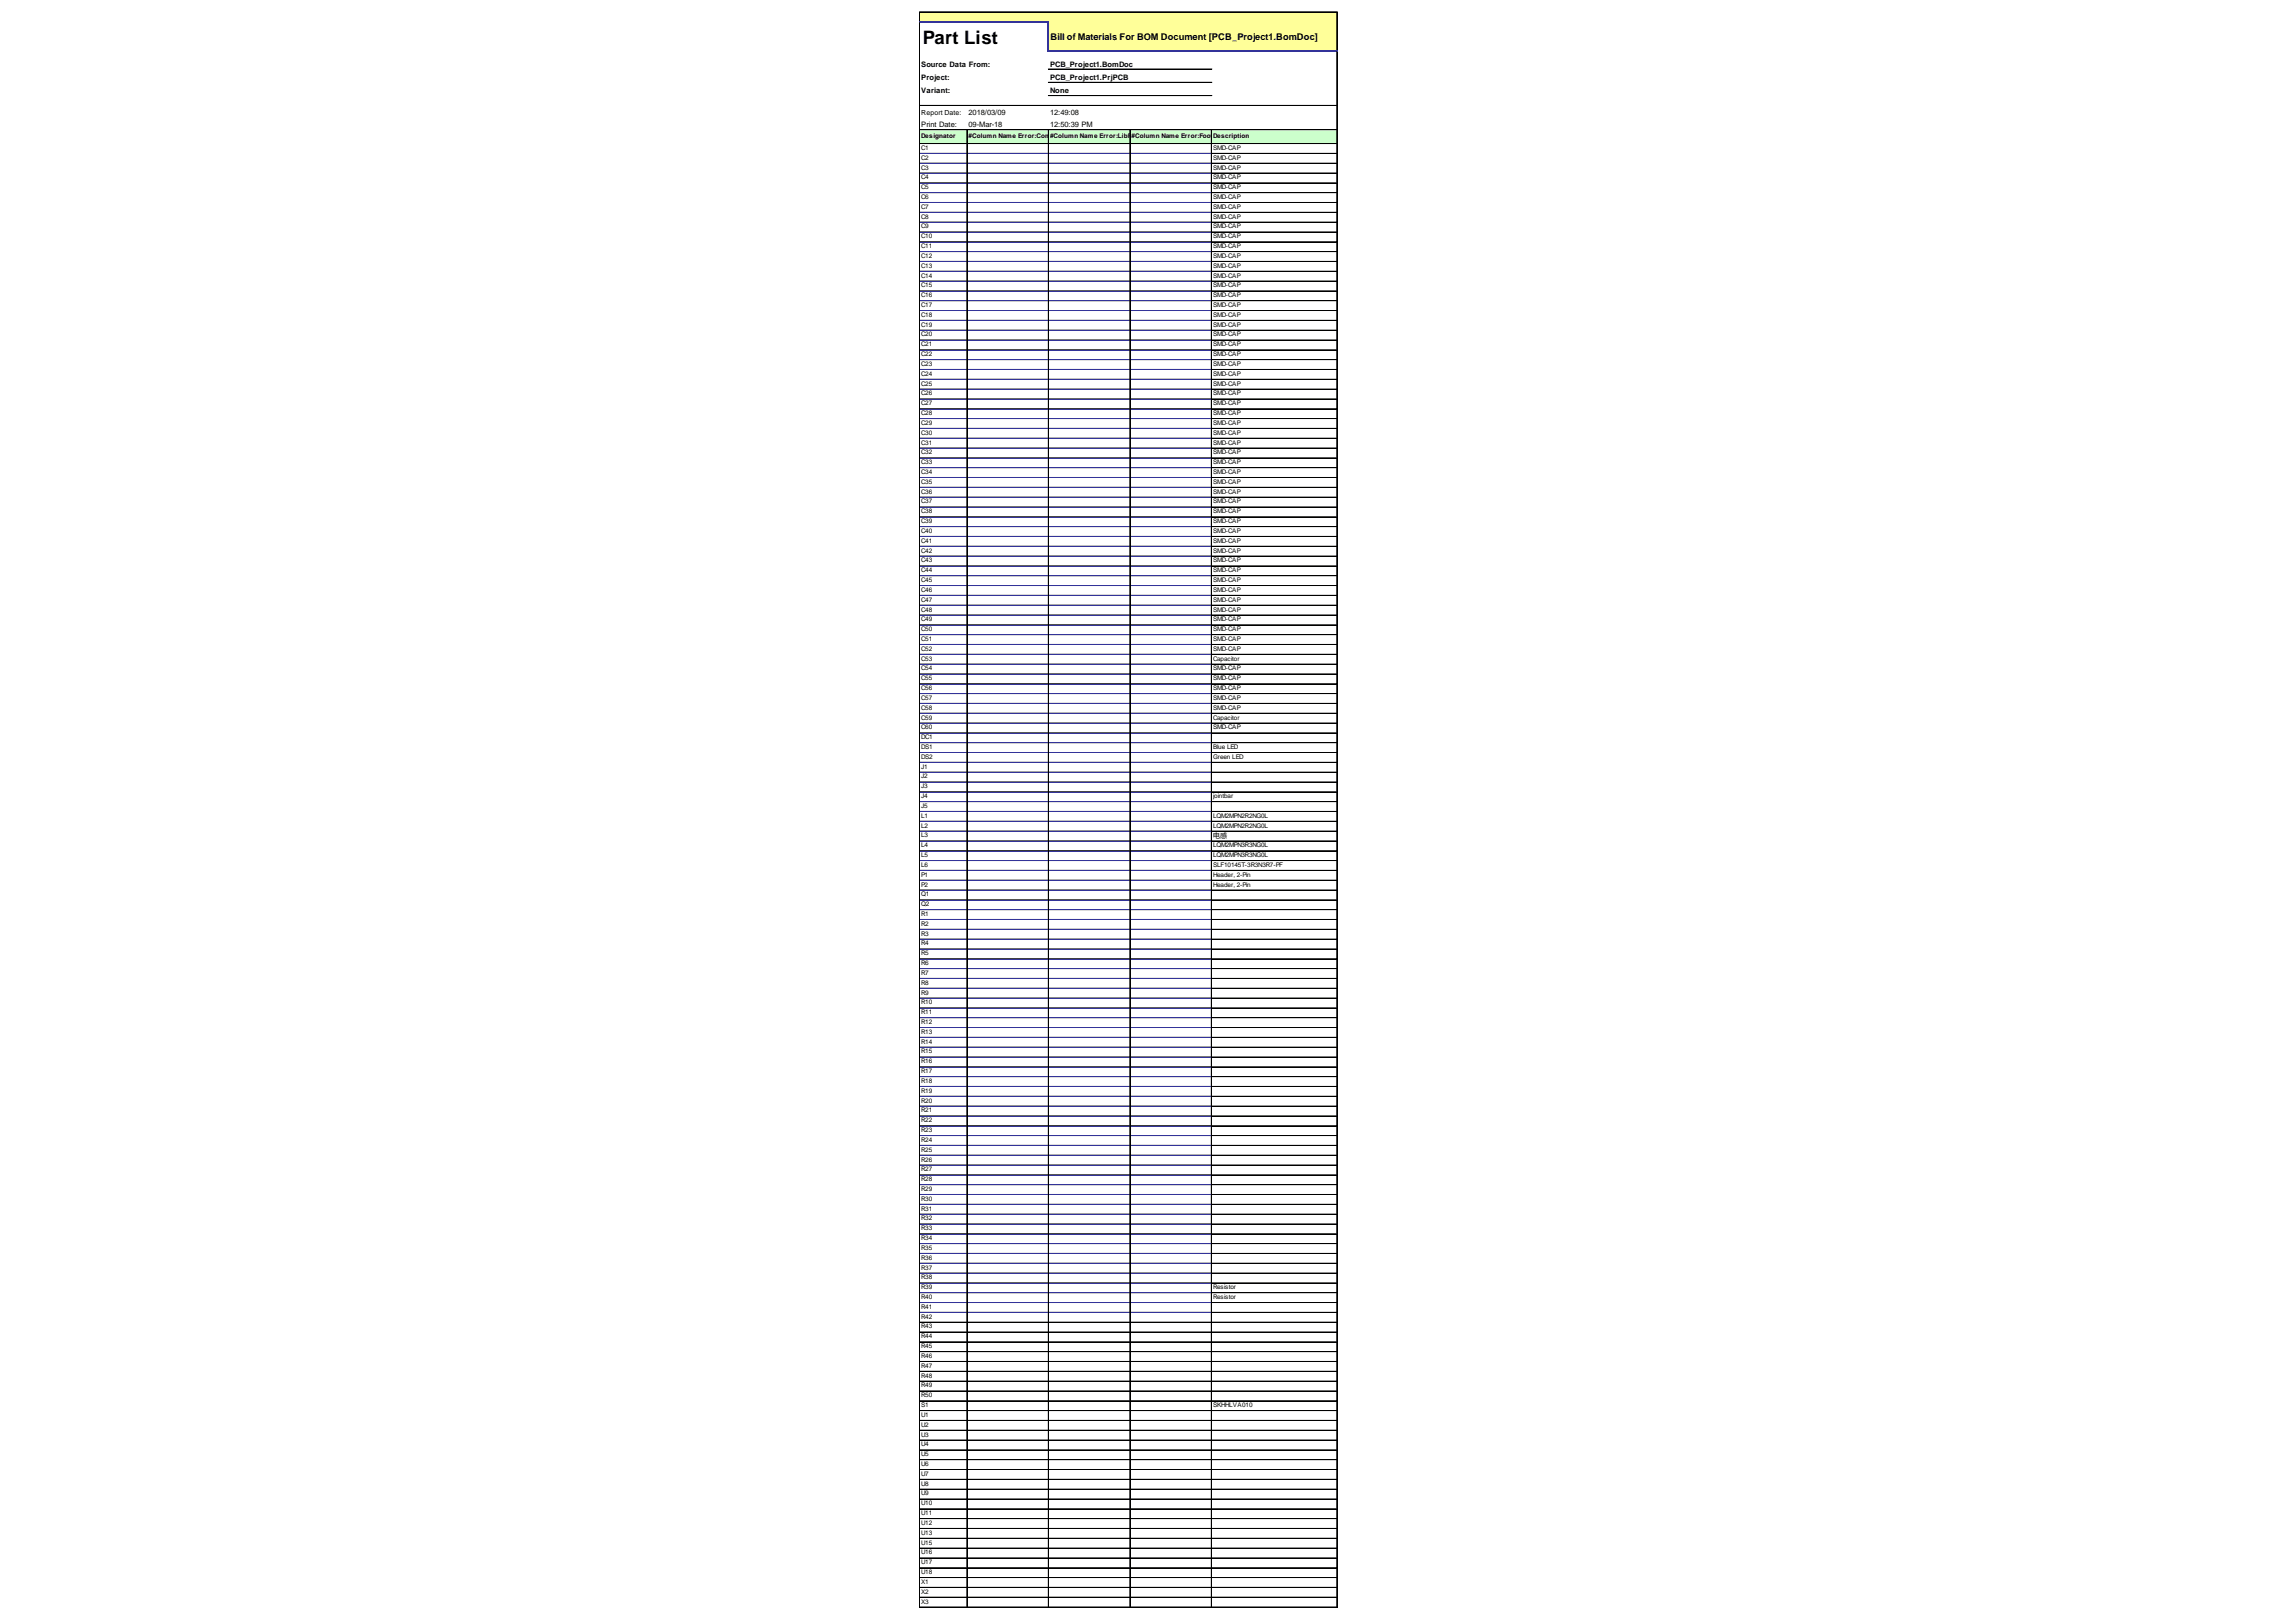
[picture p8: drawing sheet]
<svg xmlns="http://www.w3.org/2000/svg" width="297mm" height="210mm" viewBox="0 0 297 210" stroke-linecap="round" stroke-linejoin="round" font-family="sans-serif">
<defs><g id="words">
<text font-size="2.4" x="119.4" y="5.6">Part List</text>
<text font-size="1.2" x="135.9" y="5.2">Bill of Materials For BOM Document [PCB_Project1.BomDoc]</text>
<g font-size="1">
<text x="119.2" y="8.6">Source Data From:</text>
<text x="119.2" y="10.3">Project:</text>
<text x="135.9" y="8.6">PCB_Project1.BomDoc</text>
<text x="135.9" y="10.3">PCB_Project1.PrjPCB</text>
<text x="119.2" y="12.1">Variant:</text>
<text x="119.2" y="16.5">Print Date:</text>
<text x="125.3" y="14.9">2018/03/09</text>
<text x="125.3" y="16.5">09-Mar-18</text>
<text x="135.9" y="12.1">None</text>
<text x="135.9" y="14.9">12:49:08</text>
<text x="135.9" y="16.5">12:50:39 PM</text>
</g>
<g font-size=".9">
<text x="119.2" y="14.9">Report Date:</text>
<text x="156.9" y="108.4">电感</text>
</g>
<g font-size=".8">
<text x="119.2" y="17.9">Designator</text>
<text x="125.3" y="17.9">#Column Name Error:Com</text>
<text x="135.9" y="17.9">#melu</text>
<text x="136.3" y="17.9">Contmn Name Error:LibR#Column Name Error:Foot</text>
<text x="146.4" y="17.9">ef</text>
<text x="156.9" y="17.9">Drint</text>
<text x="157" y="17.9">pescription</text>
<text x="119.2" y="19.4">C1</text>
<text x="119.2" y="20.7">C2</text>
<text x="119.2" y="21.9">C3</text>
<text x="119.2" y="23.2">C4</text>
<text x="156.9" y="19.4">SMD-CAP</text>
<text x="156.9" y="20.7">SMD-CAP</text>
<text x="156.9" y="21.9">SMD-CAP</text>
<text x="156.9" y="23.2">SMD-CAP</text>
<text x="119.2" y="24.5">C5</text>
<text x="119.2" y="25.8">C6</text>
<text x="119.2" y="27">C7</text>
<text x="119.2" y="28.3">C8</text>
<text x="119.2" y="29.6">C9</text>
<text x="156.9" y="24.5">SMD-CAP</text>
<text x="156.9" y="25.8">SMD-CAP</text>
<text x="156.9" y="27">SMD-CAP</text>
<text x="156.9" y="28.3">SMD-CAP</text>
<text x="156.9" y="29.6">SMD-CAP</text>
<text x="119.2" y="30.8">C10</text>
<text x="119.2" y="32.1">C11</text>
<text x="119.2" y="33.4">C12</text>
<text x="119.2" y="34.6">C13</text>
<text x="119.2" y="35.9">C14</text>
<text x="156.9" y="30.8">SMD-CAP</text>
<text x="156.9" y="32.1">SMD-CAP</text>
<text x="156.9" y="33.4">SMD-CAP</text>
<text x="156.9" y="34.6">SMD-CAP</text>
<text x="156.9" y="35.9">SMD-CAP</text>
<text x="119.2" y="37.2">C15</text>
<text x="119.2" y="38.5">C16</text>
<text x="119.2" y="39.7">C17</text>
<text x="119.2" y="41">C18</text>
<text x="156.9" y="37.2">SMD-CAP</text>
<text x="156.9" y="38.5">SMD-CAP</text>
<text x="156.9" y="39.7">SMD-CAP</text>
<text x="156.9" y="41">SMD-CAP</text>
<text x="119.2" y="42.3">C19</text>
<text x="119.2" y="43.5">C20</text>
<text x="119.2" y="44.8">C21</text>
<text x="119.2" y="46.1">C22</text>
<text x="119.2" y="47.4">C23</text>
<text x="156.9" y="42.3">SMD-CAP</text>
<text x="156.9" y="43.5">SMD-CAP</text>
<text x="156.9" y="44.8">SMD-CAP</text>
<text x="156.9" y="46.1">SMD-CAP</text>
<text x="156.9" y="47.4">SMD-CAP</text>
<text x="119.2" y="48.6">C24</text>
<text x="119.2" y="49.9">C25</text>
<text x="119.2" y="51.2">C26</text>
<text x="119.2" y="52.4">C27</text>
<text x="119.2" y="53.7">C28</text>
<text x="156.9" y="48.6">SMD-CAP</text>
<text x="156.9" y="49.9">SMD-CAP</text>
<text x="156.9" y="51.2">SMD-CAP</text>
<text x="156.9" y="52.4">SMD-CAP</text>
<text x="156.9" y="53.7">SMD-CAP</text>
<text x="119.2" y="55">C29</text>
<text x="119.2" y="56.3">C30</text>
<text x="119.2" y="57.5">C31</text>
<text x="119.2" y="58.8">C32</text>
<text x="156.9" y="55">SMD-CAP</text>
<text x="156.9" y="56.3">SMD-CAP</text>
<text x="156.9" y="57.5">SMD-CAP</text>
<text x="156.9" y="58.8">SMD-CAP</text>
<text x="119.2" y="60.1">C33</text>
<text x="119.2" y="61.3">C34</text>
<text x="119.2" y="62.6">C35</text>
<text x="119.2" y="63.9">C36</text>
<text x="119.2" y="65.2">C37</text>
<text x="156.9" y="60.1">SMD-CAP</text>
<text x="156.9" y="61.3">SMD-CAP</text>
<text x="156.9" y="62.6">SMD-CAP</text>
<text x="156.9" y="63.9">SMD-CAP</text>
<text x="156.9" y="65.2">SMD-CAP</text>
<text x="119.2" y="66.4">C38</text>
<text x="119.2" y="67.7">C39</text>
<text x="119.2" y="69">C40</text>
<text x="119.2" y="70.2">C41</text>
<text x="119.2" y="71.5">C42</text>
<text x="156.9" y="66.4">SMD-CAP</text>
<text x="156.9" y="67.7">SMD-CAP</text>
<text x="156.9" y="69">SMD-CAP</text>
<text x="156.9" y="70.2">SMD-CAP</text>
<text x="156.9" y="71.5">SMD-CAP</text>
<text x="119.2" y="72.8">C43</text>
<text x="119.2" y="74">C44</text>
<text x="119.2" y="75.3">C45</text>
<text x="119.2" y="76.6">C46</text>
<text x="119.2" y="77.9">C47</text>
<text x="156.9" y="72.8">SMD-CAP</text>
<text x="156.9" y="74">SMD-CAP</text>
<text x="156.9" y="75.3">SMD-CAP</text>
<text x="156.9" y="76.6">SMD-CAP</text>
<text x="156.9" y="77.9">SMD-CAP</text>
<text x="119.2" y="79.1">C48</text>
<text x="119.2" y="80.4">C49</text>
<text x="119.2" y="81.7">C50</text>
<text x="119.2" y="82.9">C51</text>
<text x="156.9" y="79.1">SMD-CAP</text>
<text x="156.9" y="80.4">SMD-CAP</text>
<text x="156.9" y="81.7">SMD-CAP</text>
<text x="156.9" y="82.9">SMD-CAP</text>
<text x="119.2" y="84.2">C52</text>
<text x="119.2" y="85.5">C53</text>
<text x="119.2" y="86.8">C54</text>
<text x="119.2" y="88">C55</text>
<text x="119.2" y="89.3">C56</text>
<text x="156.9" y="84.2">SMD-CAP</text>
<text x="156.9" y="85.5">Capacitor</text>
<text x="156.9" y="86.8">SMD-CAP</text>
<text x="156.9" y="88">SMD-CAP</text>
<text x="156.9" y="89.3">SMD-CAP</text>
<text x="119.2" y="90.6">C57</text>
<text x="119.2" y="91.8">C58</text>
<text x="119.2" y="93.1">C59</text>
<text x="119.2" y="94.4">C60</text>
<text x="119.2" y="95.7">DC1</text>
<text x="156.9" y="90.6">SMD-CAP</text>
<text x="156.9" y="91.8">SMD-CAP</text>
<text x="156.9" y="93.1">Capacitor</text>
<text x="156.9" y="94.4">SMD-CAP</text>
<text x="119.2" y="96.9">DS1</text>
<text x="119.2" y="98.2">DS2</text>
<text x="119.2" y="99.5">J1</text>
<text x="119.2" y="100.7">J2</text>
<text x="156.9" y="96.9">Blue LED</text>
<text x="156.9" y="98.2">Green LED</text>
<text x="119.2" y="102">J3</text>
<text x="119.2" y="103.3">J4</text>
<text x="119.2" y="104.6">J5</text>
<text x="119.2" y="105.8">L1</text>
<text x="119.2" y="107.1">L2</text>
<text x="156.9" y="103.3">jointbar</text>
<text x="156.9" y="105.8">LQM2MPN2R2NG0L</text>
<text x="156.9" y="107.1">LQM2MPN2R2NG0L</text>
<text x="119.2" y="108.4">L3</text>
<text x="119.2" y="109.6">L4</text>
<text x="119.2" y="110.9">L5</text>
<text x="119.2" y="112.2">L6</text>
<text x="119.2" y="113.5">P1</text>
<text x="156.9" y="109.6">LQM2MPN3R3NG0L</text>
<text x="156.9" y="110.9">LQM2MPN3R3NG0L</text>
<text x="156.9" y="112.2">SLF10145T-3R3N3R7-PF</text>
<text x="156.9" y="113.5">Header, 2-Pin</text>
<text x="119.2" y="114.7">P2</text>
<text x="119.2" y="116">Q1</text>
<text x="119.2" y="117.3">Q2</text>
<text x="119.2" y="118.5">R1</text>
<text x="119.2" y="119.8">R2</text>
<text x="156.9" y="114.7">Header, 2-Pin</text>
<text x="119.2" y="121.1">R3</text>
<text x="119.2" y="122.3">R4</text>
<text x="119.2" y="123.6">R5</text>
<text x="119.2" y="124.9">R6</text>
<text x="119.2" y="126.2">R7</text>
<text x="119.2" y="127.4">R8</text>
<text x="119.2" y="128.7">R9</text>
<text x="119.2" y="130">R10</text>
<text x="119.2" y="131.2">R11</text>
<text x="119.2" y="132.5">R12</text>
<text x="119.2" y="133.8">R13</text>
<text x="119.2" y="135.1">R14</text>
<text x="119.2" y="136.3">R15</text>
<text x="119.2" y="137.6">R16</text>
<text x="119.2" y="138.9">R17</text>
<text x="119.2" y="140.1">R18</text>
<text x="119.2" y="141.4">R19</text>
<text x="119.2" y="142.7">R20</text>
<text x="119.2" y="144">R21</text>
<text x="119.2" y="145.2">R22</text>
<text x="119.2" y="146.5">R23</text>
<text x="119.2" y="147.8">R24</text>
<text x="119.2" y="149">R25</text>
<text x="119.2" y="150.3">R26</text>
<text x="119.2" y="151.6">R27</text>
<text x="119.2" y="152.9">R28</text>
<text x="119.2" y="154.1">R29</text>
<text x="119.2" y="155.4">R30</text>
<text x="119.2" y="156.7">R31</text>
<text x="119.2" y="157.9">R32</text>
<text x="119.2" y="159.2">R33</text>
<text x="119.2" y="160.5">R34</text>
<text x="119.2" y="161.8">R35</text>
<text x="119.2" y="163">R36</text>
<text x="119.2" y="164.3">R37</text>
<text x="119.2" y="165.6">R38</text>
<text x="119.2" y="166.8">R39</text>
<text x="156.9" y="166.8">Resistor</text>
<text x="119.2" y="168.1">R40</text>
<text x="119.2" y="169.4">R41</text>
<text x="119.2" y="170.6">R42</text>
<text x="119.2" y="171.9">R43</text>
<text x="119.2" y="173.2">R44</text>
<text x="156.9" y="168.1">Resistor</text>
<text x="119.2" y="174.5">R45</text>
<text x="119.2" y="175.7">R46</text>
<text x="119.2" y="177">R47</text>
<text x="119.2" y="178.3">R48</text>
<text x="119.2" y="179.5">R49</text>
<text x="119.2" y="180.8">R50</text>
<text x="119.2" y="182.1">S1</text>
<text x="119.2" y="183.4">U1</text>
<text x="119.2" y="184.6">U2</text>
<text x="119.2" y="185.9">U3</text>
<text x="156.9" y="182.1">SKHHLVA010</text>
<text x="119.2" y="187.2">U4</text>
<text x="119.2" y="188.4">U5</text>
<text x="119.2" y="189.7">U6</text>
<text x="119.2" y="191">U7</text>
<text x="119.2" y="192.3">U8</text>
<text x="119.2" y="193.5">U9</text>
<text x="119.2" y="194.8">U10</text>
<text x="119.2" y="196.1">U11</text>
<text x="119.2" y="197.3">U12</text>
<text x="119.2" y="198.6">U13</text>
<text x="119.2" y="199.9">U15</text>
<text x="119.2" y="201.2">U16</text>
<text x="119.2" y="202.4">U17</text>
<text x="119.2" y="203.7">U18</text>
<text x="119.2" y="205">X1</text>
<text x="119.2" y="206.2">X2</text>
<text x="119.2" y="207.5">X3</text>
</g>
</g></defs>
<g fill="#ff9">
<path d="M119 1.6h54v1.3h-54z"/>
<path d="M135.6 2.9h37.4v3.8h-37.4z"/>
</g>
<path d="M119 16.8h54v1.9h-54z" fill="#cfc"/>
<g fill="none" stroke="#000" stroke-width=".13">
<path d="M119 1.5v1.3M119 2.9v205.1M119 19.8h6.1M119 1.5h54M119 1.6h54M119 13.6h54M119 13.7h54M119 16.8h54M119 18.6h54M125.1 16.9v191.1M125.2 19.8h10.4M135.6 8.9h21.2"/>
<path d="M135.6 9h21.2M135.6 10.7h21.2M135.6 12.4h21.2M135.6 16.9v191.1M135.7 16.9v191.1M135.7 19.8h10.5M146.2 16.9v191.1M146.2 19.8h10.5M156.7 16.9v191.1M156.8 16.9v191.1M156.8 19.8h16.1M156.8 19.9h16.1"/>
<path d="M172.9 1.6v4.9M172.9 6.7v201.3M173 1.6v4.9M173 6.7v201.3M119 21.1h6.1M119 22.4h6.1M119 23.7h6.1M119 24.9h6.1M119 26.2h6.1M119 27.5h6.1M119 28.7h6.1M119 30h6.1"/>
<path d="M119 31.3h6.1M119 32.6h6.1M119 33.8h6.1M119 35.1h6.1M119 36.4h6.1M119 37.6h6.1M119 38.9h6.1M125.2 21.1h10.4M125.2 22.4h10.4M125.2 23.7h10.4M125.2 24.9h10.4M125.2 26.2h10.4"/>
<path d="M125.2 27.5h10.4M125.2 28.7h10.4M125.2 30h10.4M125.2 31.3h10.4M125.2 32.6h10.4M125.2 33.8h10.4M125.2 35.1h10.4M125.2 36.4h10.4M125.2 37.6h10.4M125.2 38.9h10.4M135.7 21.1h10.5M135.7 22.4h10.5"/>
<path d="M135.7 23.7h10.5M135.7 24.9h10.5M135.7 26.2h10.5M135.7 27.5h10.5M135.7 28.7h10.5M135.7 30h10.5M135.7 31.3h10.5M135.7 32.6h10.5M135.7 33.8h10.5M135.7 35.1h10.5M135.7 36.4h10.5M135.7 37.6h10.5"/>
<path d="M135.7 38.9h10.5M146.2 21.1h10.5M146.2 22.4h10.5M146.2 23.7h10.5M146.2 24.9h10.5M146.2 26.2h10.5M146.2 27.5h10.5M146.2 28.7h10.5M146.2 30h10.5M146.2 31.3h10.5M146.2 32.6h10.5M146.2 33.8h10.5"/>
<path d="M146.2 35.1h10.5M146.2 36.4h10.5M146.2 37.6h10.5M146.2 38.9h10.5M156.8 21.1h16.1M156.8 22.4h16.1M156.8 23.7h16.1M156.8 24.9h16.1M156.8 26.2h16.1M156.8 27.5h16.1M156.8 28.7h16.1M156.8 30h16.1"/>
<path d="M156.8 31.3h16.1M156.8 32.6h16.1M156.8 33.8h16.1M156.8 35.1h16.1M156.8 36.4h16.1M156.8 37.6h16.1M156.8 38.9h16.1M156.8 21.2h16.1M156.8 25h16.1M156.8 28.8h16.1M156.8 30.1h16.1M156.8 33.9h16.1"/>
<path d="M156.8 37.7h16.1M156.8 39h16.1M119 40.2h6.1M119 41.5h6.1M119 42.7h6.1M119 44h6.1M119 45.3h6.1M119 46.5h6.1M119 47.8h6.1M119 49.1h6.1M119 50.4h6.1M119 51.6h6.1"/>
<path d="M119 52.9h6.1M119 54.2h6.1M119 55.4h6.1M119 56.7h6.1M119 58h6.1M119 59.2h6.1M125.2 40.2h10.4M125.2 41.5h10.4M125.2 42.7h10.4M125.2 44h10.4M125.2 45.3h10.4M125.2 46.5h10.4"/>
<path d="M125.2 47.8h10.4M125.2 49.1h10.4M125.2 50.4h10.4M125.2 51.6h10.4M125.2 52.9h10.4M125.2 54.2h10.4M125.2 55.4h10.4M125.2 56.7h10.4M125.2 58h10.4M125.2 59.2h10.4M135.7 40.2h10.5M135.7 41.5h10.5"/>
<path d="M135.7 42.7h10.5M135.7 44h10.5M135.7 45.3h10.5M135.7 46.5h10.5M135.7 47.8h10.5M135.7 49.1h10.5M135.7 50.4h10.5M135.7 51.6h10.5M135.7 52.9h10.5M135.7 54.2h10.5M135.7 55.4h10.5M135.7 56.7h10.5"/>
<path d="M135.7 58h10.5M135.7 59.2h10.5M146.2 40.2h10.5M146.2 41.5h10.5M146.2 42.7h10.5M146.2 44h10.5M146.2 45.3h10.5M146.2 46.5h10.5M146.2 47.8h10.5M146.2 49.1h10.5M146.2 50.4h10.5M146.2 51.6h10.5"/>
<path d="M146.2 52.9h10.5M146.2 54.2h10.5M146.2 55.4h10.5M146.2 56.7h10.5M146.2 58h10.5M146.2 59.2h10.5M156.8 40.2h16.1M156.8 41.5h16.1M156.8 42.7h16.1M156.8 44h16.1M156.8 45.3h16.1M156.8 46.5h16.1"/>
<path d="M156.8 47.8h16.1M156.8 49.1h16.1M156.8 50.4h16.1M156.8 51.6h16.1M156.8 52.9h16.1M156.8 54.2h16.1M156.8 55.4h16.1M156.8 56.7h16.1M156.8 58h16.1M156.8 59.2h16.1M156.8 42.8h16.1M156.8 46.6h16.1"/>
<path d="M156.8 51.7h16.1M156.8 55.5h16.1M156.8 59.3h16.1M119 60.5h6.1M119 61.8h6.1M119 63.1h6.1M119 64.3h6.1M119 65.6h6.1M119 66.9h6.1M119 68.1h6.1M119 69.4h6.1M119 70.7h6.1"/>
<path d="M119 72h6.1M119 73.2h6.1M119 74.5h6.1M119 75.8h6.1M119 77h6.1M119 78.3h6.1M119 79.6h6.1M125.2 60.5h10.4M125.2 61.8h10.4M125.2 63.1h10.4M125.2 64.3h10.4M125.2 65.6h10.4"/>
<path d="M125.2 66.9h10.4M125.2 68.1h10.4M125.2 69.4h10.4M125.2 70.7h10.4M125.2 72h10.4M125.2 73.2h10.4M125.2 74.5h10.4M125.2 75.8h10.4M125.2 77h10.4M125.2 78.3h10.4M125.2 79.6h10.4M135.7 60.5h10.5"/>
<path d="M135.7 61.8h10.5M135.7 63.1h10.5M135.7 64.3h10.5M135.7 65.6h10.5M135.7 66.9h10.5M135.7 68.1h10.5M135.7 69.4h10.5M135.7 70.7h10.5M135.7 72h10.5M135.7 73.2h10.5M135.7 74.5h10.5M135.7 75.8h10.5"/>
<path d="M135.7 77h10.5M135.7 78.3h10.5M135.7 79.6h10.5M146.2 60.5h10.5M146.2 61.8h10.5M146.2 63.1h10.5M146.2 64.3h10.5M146.2 65.6h10.5M146.2 66.9h10.5M146.2 68.1h10.5M146.2 69.4h10.5M146.2 70.7h10.5"/>
<path d="M146.2 72h10.5M146.2 73.2h10.5M146.2 74.5h10.5M146.2 75.8h10.5M146.2 77h10.5M146.2 78.3h10.5M146.2 79.6h10.5M156.8 60.5h16.1M156.8 61.8h16.1M156.8 63.1h16.1M156.8 64.3h16.1M156.8 65.6h16.1"/>
<path d="M156.8 66.9h16.1M156.8 68.1h16.1M156.8 69.4h16.1M156.8 70.7h16.1M156.8 72h16.1M156.8 73.2h16.1M156.8 74.5h16.1M156.8 75.8h16.1M156.8 77h16.1M156.8 78.3h16.1M156.8 79.6h16.1M156.8 60.6h16.1"/>
<path d="M156.8 64.4h16.1M156.8 68.2h16.1M156.8 69.5h16.1M156.8 73.3h16.1M156.8 77.1h16.1M156.8 78.4h16.1M119 80.9h6.1M119 82.1h6.1M119 83.4h6.1M119 84.7h6.1M119 85.9h6.1M119 87.2h6.1"/>
<path d="M119 88.5h6.1M119 89.8h6.1M119 91h6.1M119 92.3h6.1M119 93.6h6.1M119 94.8h6.1M119 96.1h6.1M119 97.4h6.1M119 98.7h6.1M119 99.9h6.1M125.2 80.9h10.4M125.2 82.1h10.4"/>
<path d="M125.2 83.4h10.4M125.2 84.7h10.4M125.2 85.9h10.4M125.2 87.2h10.4M125.2 88.5h10.4M125.2 89.8h10.4M125.2 91h10.4M125.2 92.3h10.4M125.2 93.6h10.4M125.2 94.8h10.4M125.2 96.1h10.4M125.2 97.4h10.4"/>
<path d="M125.2 98.7h10.4M125.2 99.9h10.4M135.7 80.9h10.5M135.7 82.1h10.5M135.7 83.4h10.5M135.7 84.7h10.5M135.7 85.9h10.5M135.7 87.2h10.5M135.7 88.5h10.5M135.7 89.8h10.5M135.7 91h10.5M135.7 92.3h10.5"/>
<path d="M135.7 93.6h10.5M135.7 94.8h10.5M135.7 96.1h10.5M135.7 97.4h10.5M135.7 98.7h10.5M135.7 99.9h10.5M146.2 80.9h10.5M146.2 82.1h10.5M146.2 83.4h10.5M146.2 84.7h10.5M146.2 85.9h10.5M146.2 87.2h10.5"/>
<path d="M146.2 88.5h10.5M146.2 89.8h10.5M146.2 91h10.5M146.2 92.3h10.5M146.2 93.6h10.5M146.2 94.8h10.5M146.2 96.1h10.5M146.2 97.4h10.5M146.2 98.7h10.5M146.2 99.9h10.5M156.8 80.9h16.1M156.8 82.1h16.1"/>
<path d="M156.8 83.4h16.1M156.8 84.7h16.1M156.8 85.9h16.1M156.8 87.2h16.1M156.8 88.5h16.1M156.8 89.8h16.1M156.8 91h16.1M156.8 92.3h16.1M156.8 93.6h16.1M156.8 94.8h16.1M156.8 96.1h16.1M156.8 97.4h16.1"/>
<path d="M156.8 98.7h16.1M156.8 99.9h16.1M156.8 82.2h16.1M156.8 86h16.1M156.8 91.1h16.1M156.8 94.9h16.1M156.8 100h16.1M119 101.2h6.1M119 102.5h6.1M119 103.7h6.1M119 105h6.1M119 106.3h6.1"/>
<path d="M119 107.5h6.1M119 108.8h6.1M119 110.1h6.1M119 111.4h6.1M119 112.6h6.1M119 113.9h6.1M119 115.2h6.1M119 116.4h6.1M119 117.7h6.1M119 119h6.1M125.2 101.2h10.4M125.2 102.5h10.4"/>
<path d="M125.2 103.7h10.4M125.2 105h10.4M125.2 106.3h10.4M125.2 107.5h10.4M125.2 108.8h10.4M125.2 110.1h10.4M125.2 111.4h10.4M125.2 112.6h10.4M125.2 113.9h10.4M125.2 115.2h10.4M125.2 116.4h10.4M125.2 117.7h10.4"/>
<path d="M125.2 119h10.4M135.7 101.2h10.5M135.7 102.5h10.5M135.7 103.7h10.5M135.7 105h10.5M135.7 106.3h10.5M135.7 107.5h10.5M135.7 108.8h10.5M135.7 110.1h10.5M135.7 111.4h10.5M135.7 112.6h10.5M135.7 113.9h10.5"/>
<path d="M135.7 115.2h10.5M135.7 116.4h10.5M135.7 117.7h10.5M135.7 119h10.5M146.2 101.2h10.5M146.2 102.5h10.5M146.2 103.7h10.5M146.2 105h10.5M146.2 106.3h10.5M146.2 107.5h10.5M146.2 108.8h10.5M146.2 110.1h10.5"/>
<path d="M146.2 111.4h10.5M146.2 112.6h10.5M146.2 113.9h10.5M146.2 115.2h10.5M146.2 116.4h10.5M146.2 117.7h10.5M146.2 119h10.5M156.8 101.2h16.1M156.8 102.5h16.1M156.8 103.7h16.1M156.8 105h16.1M156.8 106.3h16.1"/>
<path d="M156.8 107.5h16.1M156.8 108.8h16.1M156.8 110.1h16.1M156.8 111.4h16.1M156.8 112.6h16.1M156.8 113.9h16.1M156.8 115.2h16.1M156.8 116.4h16.1M156.8 117.7h16.1M156.8 119h16.1M156.8 103.8h16.1M156.8 107.6h16.1"/>
<path d="M156.8 108.9h16.1M156.8 112.7h16.1M156.8 116.5h16.1M156.8 117.8h16.1M119 120.3h6.1M119 121.5h6.1M119 122.8h6.1M119 124.1h6.1M119 125.3h6.1M119 126.6h6.1M119 127.9h6.1M119 129.2h6.1"/>
<path d="M119 130.4h6.1M119 131.7h6.1M119 133h6.1M119 134.2h6.1M119 135.5h6.1M119 136.8h6.1M119 138.1h6.1M119 139.3h6.1M125.2 120.3h10.4M125.2 121.5h10.4M125.2 122.8h10.4M125.2 124.1h10.4"/>
<path d="M125.2 125.3h10.4M125.2 126.6h10.4M125.2 127.9h10.4M125.2 129.2h10.4M125.2 130.4h10.4M125.2 131.7h10.4M125.2 133h10.4M125.2 134.2h10.4M125.2 135.5h10.4M125.2 136.8h10.4M125.2 138.1h10.4M125.2 139.3h10.4"/>
<path d="M135.7 120.3h10.5M135.7 121.5h10.5M135.7 122.8h10.5M135.7 124.1h10.5M135.7 125.3h10.5M135.7 126.6h10.5M135.7 127.9h10.5M135.7 129.2h10.5M135.7 130.4h10.5M135.7 131.7h10.5M135.7 133h10.5M135.7 134.2h10.5"/>
<path d="M135.7 135.5h10.5M135.7 136.8h10.5M135.7 138.1h10.5M135.7 139.3h10.5M146.2 120.3h10.5M146.2 121.5h10.5M146.2 122.8h10.5M146.2 124.1h10.5M146.2 125.3h10.5M146.2 126.6h10.5M146.2 127.9h10.5M146.2 129.2h10.5"/>
<path d="M146.2 130.4h10.5M146.2 131.7h10.5M146.2 133h10.5M146.2 134.2h10.5M146.2 135.5h10.5M146.2 136.8h10.5M146.2 138.1h10.5M146.2 139.3h10.5M156.8 120.3h16.1M156.8 121.5h16.1M156.8 122.8h16.1M156.8 124.1h16.1"/>
<path d="M156.8 125.3h16.1M156.8 126.6h16.1M156.8 127.9h16.1M156.8 129.2h16.1M156.8 130.4h16.1M156.8 131.7h16.1M156.8 133h16.1M156.8 134.2h16.1M156.8 135.5h16.1M156.8 136.8h16.1M156.8 138.1h16.1M156.8 139.3h16.1"/>
<path d="M156.8 121.6h16.1M156.8 125.4h16.1M156.8 126.7h16.1M156.8 130.5h16.1M156.8 134.3h16.1M156.8 139.4h16.1M119 140.6h6.1M119 141.9h6.1M119 143.1h6.1M119 144.4h6.1M119 145.7h6.1M119 147h6.1"/>
<path d="M119 148.2h6.1M119 149.5h6.1M119 150.8h6.1M119 152h6.1M119 153.3h6.1M119 154.6h6.1M119 155.8h6.1M119 157.1h6.1M119 158.4h6.1M119 159.7h6.1M125.2 140.6h10.4M125.2 141.9h10.4"/>
<path d="M125.2 143.1h10.4M125.2 144.4h10.4M125.2 145.7h10.4M125.2 147h10.4M125.2 148.2h10.4M125.2 149.5h10.4M125.2 150.8h10.4M125.2 152h10.4M125.2 153.3h10.4M125.2 154.6h10.4M125.2 155.8h10.4M125.2 157.1h10.4"/>
<path d="M125.2 158.4h10.4M125.2 159.7h10.4M135.7 140.6h10.5M135.7 141.9h10.5M135.7 143.1h10.5M135.7 144.4h10.5M135.7 145.7h10.5M135.7 147h10.5M135.7 148.2h10.5M135.7 149.5h10.5M135.7 150.8h10.5M135.7 152h10.5"/>
<path d="M135.7 153.3h10.5M135.7 154.6h10.5M135.7 155.8h10.5M135.7 157.1h10.5M135.7 158.4h10.5M135.7 159.7h10.5M146.2 140.6h10.5M146.2 141.9h10.5M146.2 143.1h10.5M146.2 144.4h10.5M146.2 145.7h10.5M146.2 147h10.5"/>
<path d="M146.2 148.2h10.5M146.2 149.5h10.5M146.2 150.8h10.5M146.2 152h10.5M146.2 153.3h10.5M146.2 154.6h10.5M146.2 155.8h10.5M146.2 157.1h10.5M146.2 158.4h10.5M146.2 159.7h10.5M156.8 140.6h16.1M156.8 141.9h16.1"/>
<path d="M156.8 143.1h16.1M156.8 144.4h16.1M156.8 145.7h16.1M156.8 147h16.1M156.8 148.2h16.1M156.8 149.5h16.1M156.8 150.8h16.1M156.8 152h16.1M156.8 153.3h16.1M156.8 154.6h16.1M156.8 155.8h16.1M156.8 157.1h16.1"/>
<path d="M156.8 158.4h16.1M156.8 159.7h16.1M156.8 143.2h16.1M156.8 148.3h16.1M156.8 152.1h16.1M156.8 155.9h16.1M156.8 157.2h16.1M119 160.9h6.1M119 162.2h6.1M119 163.5h6.1M119 164.7h6.1M119 166h6.1"/>
<path d="M119 167.3h6.1M119 168.6h6.1M119 169.8h6.1M119 171.1h6.1M119 172.4h6.1M119 173.6h6.1M119 173.7h6.1M119 174.9h6.1M119 175h6.1M119 176.2h6.1M119 177.5h6.1M119 178.7h6.1"/>
<path d="M119 178.8h6.1M119 180h6.1M125.2 160.9h10.4M125.2 162.2h10.4M125.2 163.5h10.4M125.2 164.7h10.4M125.2 166h10.4M125.2 167.3h10.4M125.2 168.6h10.4M125.2 169.8h10.4M125.2 171.1h10.4M125.2 172.4h10.4"/>
<path d="M125.2 173.6h10.4M125.2 173.7h10.4M125.2 174.9h10.4M125.2 175h10.4M125.2 176.2h10.4M125.2 177.5h10.4M125.2 178.7h10.4M125.2 178.8h10.4M125.2 180h10.4M135.7 160.9h10.5M135.7 162.2h10.5M135.7 163.5h10.5"/>
<path d="M135.7 164.7h10.5M135.7 166h10.5M135.7 167.3h10.5M135.7 168.6h10.5M135.7 169.8h10.5M135.7 171.1h10.5M135.7 172.4h10.5M135.7 173.6h10.5M135.7 173.7h10.5M135.7 174.9h10.5M135.7 175h10.5M135.7 176.2h10.5"/>
<path d="M135.7 177.5h10.5M135.7 178.7h10.5M135.7 178.8h10.5M135.7 180h10.5M146.2 160.9h10.5M146.2 162.2h10.5M146.2 163.5h10.5M146.2 164.7h10.5M146.2 166h10.5M146.2 167.3h10.5M146.2 168.6h10.5M146.2 169.8h10.5"/>
<path d="M146.2 171.1h10.5M146.2 172.4h10.5M146.2 173.6h10.5M146.2 173.7h10.5M146.2 174.9h10.5M146.2 175h10.5M146.2 176.2h10.5M146.2 177.5h10.5M146.2 178.7h10.5M146.2 178.8h10.5M146.2 180h10.5M156.8 160.9h16.1"/>
<path d="M156.8 162.2h16.1M156.8 163.5h16.1M156.8 164.7h16.1M156.8 166h16.1M156.8 167.3h16.1M156.8 168.6h16.1M156.8 169.8h16.1M156.8 161h16.1M156.8 164.8h16.1M156.8 166.1h16.1M156.8 169.9h16.1M156.8 171.1h16.1"/>
<path d="M156.8 172.4h16.1M156.8 173.6h16.1M156.8 173.7h16.1M156.8 174.9h16.1M156.8 175h16.1M156.8 176.2h16.1M156.8 177.5h16.1M156.8 178.7h16.1M156.8 178.8h16.1M156.8 180h16.1M119 181.3h6.1M119 182.5h6.1"/>
<path d="M119 182.6h6.1M119 183.8h6.1M119 185.1h6.1M119 186.4h6.1M119 187.6h6.1M119 187.7h6.1M119 188.9h6.1M119 190.2h6.1M119 191.4h6.1M119 191.5h6.1M119 192.7h6.1M119 194h6.1"/>
<path d="M119 195.3h6.1M119 196.5h6.1M119 196.6h6.1M119 197.8h6.1M119 199.1h6.1M125.2 181.3h10.4M125.2 182.5h10.4M125.2 182.6h10.4M125.2 183.8h10.4M125.2 185.1h10.4M125.2 186.4h10.4M125.2 187.6h10.4"/>
<path d="M125.2 187.7h10.4M125.2 188.9h10.4M125.2 190.2h10.4M125.2 191.4h10.4M125.2 191.5h10.4M125.2 192.7h10.4M125.2 194h10.4M125.2 195.3h10.4M125.2 196.5h10.4M125.2 196.6h10.4M125.2 197.8h10.4M125.2 199.1h10.4"/>
<path d="M135.7 181.3h10.5M135.7 182.5h10.5M135.7 182.6h10.5M135.7 183.8h10.5M135.7 185.1h10.5M135.7 186.4h10.5M135.7 187.6h10.5M135.7 187.7h10.5M135.7 188.9h10.5M135.7 190.2h10.5M135.7 191.4h10.5M135.7 191.5h10.5"/>
<path d="M135.7 192.7h10.5M135.7 194h10.5M135.7 195.3h10.5M135.7 196.5h10.5M135.7 196.6h10.5M135.7 197.8h10.5M135.7 199.1h10.5M146.2 181.3h10.5M146.2 182.5h10.5M146.2 182.6h10.5M146.2 183.8h10.5M146.2 185.1h10.5"/>
<path d="M146.2 186.4h10.5M146.2 187.6h10.5M146.2 187.7h10.5M146.2 188.9h10.5M146.2 190.2h10.5M146.2 191.4h10.5M146.2 191.5h10.5M146.2 192.7h10.5M146.2 194h10.5M146.2 195.3h10.5M146.2 196.5h10.5M146.2 196.6h10.5"/>
<path d="M146.2 197.8h10.5M146.2 199.1h10.5M156.8 181.3h16.1M156.8 182.5h16.1M156.8 182.6h16.1M156.8 183.8h16.1M156.8 185.1h16.1M156.8 186.4h16.1M156.8 187.6h16.1M156.8 187.7h16.1M156.8 188.9h16.1M156.8 190.2h16.1"/>
<path d="M156.8 191.4h16.1M156.8 191.5h16.1M156.8 192.7h16.1M156.8 194h16.1M156.8 195.3h16.1M156.8 196.5h16.1M156.8 196.6h16.1M156.8 197.8h16.1M156.8 199.1h16.1M119 200.3h6.1M119 200.4h6.1M119 201.6h6.1"/>
<path d="M119 202.9h6.1M119 204.1h6.1M119 204.2h6.1M119 205.4h6.1M119 205.5h6.1M119 206.7h6.1M119 208h54M125.2 200.3h10.4M125.2 200.4h10.4M125.2 201.6h10.4M125.2 202.9h10.4M125.2 204.1h10.4"/>
<path d="M125.2 204.2h10.4M125.2 205.4h10.4M125.2 205.5h10.4M125.2 206.7h10.4M135.7 200.3h10.5M135.7 200.4h10.5M135.7 201.6h10.5M135.7 202.9h10.5M135.7 204.1h10.5M135.7 204.2h10.5M135.7 205.4h10.5M135.7 205.5h10.5"/>
<path d="M135.7 206.7h10.5M146.2 200.3h10.5M146.2 200.4h10.5M146.2 201.6h10.5M146.2 202.9h10.5M146.2 204.1h10.5M146.2 204.2h10.5M146.2 205.4h10.5M146.2 205.5h10.5M146.2 206.7h10.5M156.8 200.3h16.1M156.8 200.4h16.1"/>
<path d="M156.8 201.6h16.1M156.8 202.9h16.1M156.8 204.1h16.1M156.8 204.2h16.1M156.8 205.4h16.1M156.8 205.5h16.1M156.8 206.7h16.1"/>
</g>
<path d="M119 1.5v1.3z" fill="#000"/>
<path d="M119 2.9h16.7M135.6 2.9v3.8M135.7 6.6h37.3" fill="none" stroke="#339" stroke-width=".15"/>
<g fill="none" stroke="#339" stroke-width=".13">
<path d="M119 19.9h6.1M125.2 19.9h10.4M135.7 19.9h10.5M146.2 19.9h10.5M119 21.2h6.1M119 22.4h6.1M119 23.7h6.1M119 25h6.1M119 26.2h6.1M119 27.5h6.1M119 28.8h6.1M119 30.1h6.1"/>
<path d="M119 31.3h6.1M119 32.6h6.1M119 33.9h6.1M119 35.1h6.1M119 36.4h6.1M119 37.7h6.1M119 39h6.1M125.2 21.2h10.4M125.2 22.4h10.4M125.2 23.7h10.4M125.2 25h10.4M125.2 26.2h10.4"/>
<path d="M125.2 27.5h10.4M125.2 28.8h10.4M125.2 30.1h10.4M125.2 31.3h10.4M125.2 32.6h10.4M125.2 33.9h10.4M125.2 35.1h10.4M125.2 36.4h10.4M125.2 37.7h10.4M125.2 39h10.4M135.7 21.2h10.5M135.7 22.4h10.5"/>
<path d="M135.7 23.7h10.5M135.7 25h10.5M135.7 26.2h10.5M135.7 27.5h10.5M135.7 28.8h10.5M135.7 30.1h10.5M135.7 31.3h10.5M135.7 32.6h10.5M135.7 33.9h10.5M135.7 35.1h10.5M135.7 36.4h10.5M135.7 37.7h10.5"/>
<path d="M135.7 39h10.5M146.2 21.2h10.5M146.2 22.4h10.5M146.2 23.7h10.5M146.2 25h10.5M146.2 26.2h10.5M146.2 27.5h10.5M146.2 28.8h10.5M146.2 30.1h10.5M146.2 31.3h10.5M146.2 32.6h10.5M146.2 33.9h10.5"/>
<path d="M146.2 35.1h10.5M146.2 36.4h10.5M146.2 37.7h10.5M146.2 39h10.5M119 40.2h6.1M119 41.5h6.1M119 42.8h6.1M119 44h6.1M119 45.3h6.1M119 46.6h6.1M119 47.8h6.1M119 49.1h6.1"/>
<path d="M119 50.4h6.1M119 51.7h6.1M119 52.9h6.1M119 54.2h6.1M119 55.5h6.1M119 56.7h6.1M119 58h6.1M119 59.3h6.1M125.2 40.2h10.4M125.2 41.5h10.4M125.2 42.8h10.4M125.2 44h10.4"/>
<path d="M125.2 45.3h10.4M125.2 46.6h10.4M125.2 47.8h10.4M125.2 49.1h10.4M125.2 50.4h10.4M125.2 51.7h10.4M125.2 52.9h10.4M125.2 54.2h10.4M125.2 55.5h10.4M125.2 56.7h10.4M125.2 58h10.4M125.2 59.3h10.4"/>
<path d="M135.7 40.2h10.5M135.7 41.5h10.5M135.7 42.8h10.5M135.7 44h10.5M135.7 45.3h10.5M135.7 46.6h10.5M135.7 47.8h10.5M135.7 49.1h10.5M135.7 50.4h10.5M135.7 51.7h10.5M135.7 52.9h10.5M135.7 54.2h10.5"/>
<path d="M135.7 55.5h10.5M135.7 56.7h10.5M135.7 58h10.5M135.7 59.3h10.5M146.2 40.2h10.5M146.2 41.5h10.5M146.2 42.8h10.5M146.2 44h10.5M146.2 45.3h10.5M146.2 46.6h10.5M146.2 47.8h10.5M146.2 49.1h10.5"/>
<path d="M146.2 50.4h10.5M146.2 51.7h10.5M146.2 52.9h10.5M146.2 54.2h10.5M146.2 55.5h10.5M146.2 56.7h10.5M146.2 58h10.5M146.2 59.3h10.5M119 60.6h6.1M119 61.8h6.1M119 63.1h6.1M119 64.4h6.1"/>
<path d="M119 65.6h6.1M119 66.9h6.1M119 68.2h6.1M119 69.5h6.1M119 70.7h6.1M119 72h6.1M119 73.3h6.1M119 74.5h6.1M119 75.8h6.1M119 77.1h6.1M119 78.4h6.1M119 79.6h6.1"/>
<path d="M125.2 60.6h10.4M125.2 61.8h10.4M125.2 63.1h10.4M125.2 64.4h10.4M125.2 65.6h10.4M125.2 66.9h10.4M125.2 68.2h10.4M125.2 69.5h10.4M125.2 70.7h10.4M125.2 72h10.4M125.2 73.3h10.4M125.2 74.5h10.4"/>
<path d="M125.2 75.8h10.4M125.2 77.1h10.4M125.2 78.4h10.4M125.2 79.6h10.4M135.7 60.6h10.5M135.7 61.8h10.5M135.7 63.1h10.5M135.7 64.4h10.5M135.7 65.6h10.5M135.7 66.9h10.5M135.7 68.2h10.5M135.7 69.5h10.5"/>
<path d="M135.7 70.7h10.5M135.7 72h10.5M135.7 73.3h10.5M135.7 74.5h10.5M135.7 75.8h10.5M135.7 77.1h10.5M135.7 78.4h10.5M135.7 79.6h10.5M146.2 60.6h10.5M146.2 61.8h10.5M146.2 63.1h10.5M146.2 64.4h10.5"/>
<path d="M146.2 65.6h10.5M146.2 66.9h10.5M146.2 68.2h10.5M146.2 69.5h10.5M146.2 70.7h10.5M146.2 72h10.5M146.2 73.3h10.5M146.2 74.5h10.5M146.2 75.8h10.5M146.2 77.1h10.5M146.2 78.4h10.5M146.2 79.6h10.5"/>
<path d="M119 80.9h6.1M119 82.2h6.1M119 83.4h6.1M119 84.7h6.1M119 86h6.1M119 87.2h6.1M119 88.5h6.1M119 89.8h6.1M119 91.1h6.1M119 92.3h6.1M119 93.6h6.1M119 94.9h6.1"/>
<path d="M119 96.1h6.1M119 97.4h6.1M119 98.7h6.1M119 100h6.1M125.2 80.9h10.4M125.2 82.2h10.4M125.2 83.4h10.4M125.2 84.7h10.4M125.2 86h10.4M125.2 87.2h10.4M125.2 88.5h10.4M125.2 89.8h10.4"/>
<path d="M125.2 91.1h10.4M125.2 92.3h10.4M125.2 93.6h10.4M125.2 94.9h10.4M125.2 96.1h10.4M125.2 97.4h10.4M125.2 98.7h10.4M125.2 100h10.4M135.7 80.9h10.5M135.7 82.2h10.5M135.7 83.4h10.5M135.7 84.7h10.5"/>
<path d="M135.7 86h10.5M135.7 87.2h10.5M135.7 88.5h10.5M135.7 89.8h10.5M135.7 91.1h10.5M135.7 92.3h10.5M135.7 93.6h10.5M135.7 94.9h10.5M135.7 96.1h10.5M135.7 97.4h10.5M135.7 98.7h10.5M135.7 100h10.5"/>
<path d="M146.2 80.9h10.5M146.2 82.2h10.5M146.2 83.4h10.5M146.2 84.7h10.5M146.2 86h10.5M146.2 87.2h10.5M146.2 88.5h10.5M146.2 89.8h10.5M146.2 91.1h10.5M146.2 92.3h10.5M146.2 93.6h10.5M146.2 94.9h10.5"/>
<path d="M146.2 96.1h10.5M146.2 97.4h10.5M146.2 98.7h10.5M146.2 100h10.5M119 101.2h6.1M119 102.5h6.1M119 103.8h6.1M119 105h6.1M119 106.3h6.1M119 107.6h6.1M119 108.9h6.1M119 110.1h6.1"/>
<path d="M119 111.4h6.1M119 112.7h6.1M119 113.9h6.1M119 115.2h6.1M119 116.5h6.1M119 117.8h6.1M119 119h6.1M125.2 101.2h10.4M125.2 102.5h10.4M125.2 103.8h10.4M125.2 105h10.4M125.2 106.3h10.4"/>
<path d="M125.2 107.6h10.4M125.2 108.9h10.4M125.2 110.1h10.4M125.2 111.4h10.4M125.2 112.7h10.4M125.2 113.9h10.4M125.2 115.2h10.4M125.2 116.5h10.4M125.2 117.8h10.4M125.2 119h10.4M135.7 101.2h10.5M135.7 102.5h10.5"/>
<path d="M135.7 103.8h10.5M135.7 105h10.5M135.7 106.3h10.5M135.7 107.6h10.5M135.7 108.9h10.5M135.7 110.1h10.5M135.7 111.4h10.5M135.7 112.7h10.5M135.7 113.9h10.5M135.7 115.2h10.5M135.7 116.5h10.5M135.7 117.8h10.5"/>
<path d="M135.7 119h10.5M146.2 101.2h10.5M146.2 102.5h10.5M146.2 103.8h10.5M146.2 105h10.5M146.2 106.3h10.5M146.2 107.6h10.5M146.2 108.9h10.5M146.2 110.1h10.5M146.2 111.4h10.5M146.2 112.7h10.5M146.2 113.9h10.5"/>
<path d="M146.2 115.2h10.5M146.2 116.5h10.5M146.2 117.8h10.5M146.2 119h10.5M119 120.3h6.1M119 121.6h6.1M119 122.8h6.1M119 124.1h6.1M119 125.4h6.1M119 126.7h6.1M119 127.9h6.1M119 129.2h6.1"/>
<path d="M119 130.5h6.1M119 131.7h6.1M119 133h6.1M119 134.3h6.1M119 135.5h6.1M119 136.8h6.1M119 138.1h6.1M119 139.4h6.1M125.2 120.3h10.4M125.2 121.6h10.4M125.2 122.8h10.4M125.2 124.1h10.4"/>
<path d="M125.2 125.4h10.4M125.2 126.7h10.4M125.2 127.9h10.4M125.2 129.2h10.4M125.2 130.5h10.4M125.2 131.7h10.4M125.2 133h10.4M125.2 134.3h10.4M125.2 135.5h10.4M125.2 136.8h10.4M125.2 138.1h10.4M125.2 139.4h10.4"/>
<path d="M135.7 120.3h10.5M135.7 121.6h10.5M135.7 122.8h10.5M135.7 124.1h10.5M135.7 125.4h10.5M135.7 126.7h10.5M135.7 127.9h10.5M135.7 129.2h10.5M135.7 130.5h10.5M135.7 131.7h10.5M135.7 133h10.5M135.7 134.3h10.5"/>
<path d="M135.7 135.5h10.5M135.7 136.8h10.5M135.7 138.1h10.5M135.7 139.4h10.5M146.2 120.3h10.5M146.2 121.6h10.5M146.2 122.8h10.5M146.2 124.1h10.5M146.2 125.4h10.5M146.2 126.7h10.5M146.2 127.9h10.5M146.2 129.2h10.5"/>
<path d="M146.2 130.5h10.5M146.2 131.7h10.5M146.2 133h10.5M146.2 134.3h10.5M146.2 135.5h10.5M146.2 136.8h10.5M146.2 138.1h10.5M146.2 139.4h10.5M119 140.6h6.1M119 141.9h6.1M119 143.2h6.1M119 144.4h6.1"/>
<path d="M119 145.7h6.1M119 147h6.1M119 148.3h6.1M119 149.5h6.1M119 150.8h6.1M119 152.1h6.1M119 153.3h6.1M119 154.6h6.1M119 155.9h6.1M119 157.2h6.1M119 158.4h6.1M119 159.7h6.1"/>
<path d="M125.2 140.6h10.4M125.2 141.9h10.4M125.2 143.2h10.4M125.2 144.4h10.4M125.2 145.7h10.4M125.2 147h10.4M125.2 148.3h10.4M125.2 149.5h10.4M125.2 150.8h10.4M125.2 152.1h10.4M125.2 153.3h10.4M125.2 154.6h10.4"/>
<path d="M125.2 155.9h10.4M125.2 157.2h10.4M125.2 158.4h10.4M125.2 159.7h10.4M135.7 140.6h10.5M135.7 141.9h10.5M135.7 143.2h10.5M135.7 144.4h10.5M135.7 145.7h10.5M135.7 147h10.5M135.7 148.3h10.5M135.7 149.5h10.5"/>
<path d="M135.7 150.8h10.5M135.7 152.1h10.5M135.7 153.3h10.5M135.7 154.6h10.5M135.7 155.9h10.5M135.7 157.2h10.5M135.7 158.4h10.5M135.7 159.7h10.5M146.2 140.6h10.5M146.2 141.9h10.5M146.2 143.2h10.5M146.2 144.4h10.5"/>
<path d="M146.2 145.7h10.5M146.2 147h10.5M146.2 148.3h10.5M146.2 149.5h10.5M146.2 150.8h10.5M146.2 152.1h10.5M146.2 153.3h10.5M146.2 154.6h10.5M146.2 155.9h10.5M146.2 157.2h10.5M146.2 158.4h10.5M146.2 159.7h10.5"/>
<path d="M119 161h6.1M119 162.2h6.1M119 163.5h6.1M119 164.8h6.1M119 166.1h6.1M119 167.3h6.1M119 168.6h6.1M119 169.9h6.1M125.2 161h10.4M125.2 162.2h10.4M125.2 163.5h10.4M125.2 164.8h10.4"/>
<path d="M125.2 166.1h10.4M125.2 167.3h10.4M125.2 168.6h10.4M125.2 169.9h10.4M135.7 161h10.5M135.7 162.2h10.5M135.7 163.5h10.5M135.7 164.8h10.5M135.7 166.1h10.5M135.7 167.3h10.5M135.7 168.6h10.5M135.7 169.9h10.5"/>
<path d="M146.2 161h10.5M146.2 162.2h10.5M146.2 163.5h10.5M146.2 164.8h10.5M146.2 166.1h10.5M146.2 167.3h10.5M146.2 168.6h10.5M146.2 169.9h10.5"/>
</g>
<use href="#words"/>
</svg>
